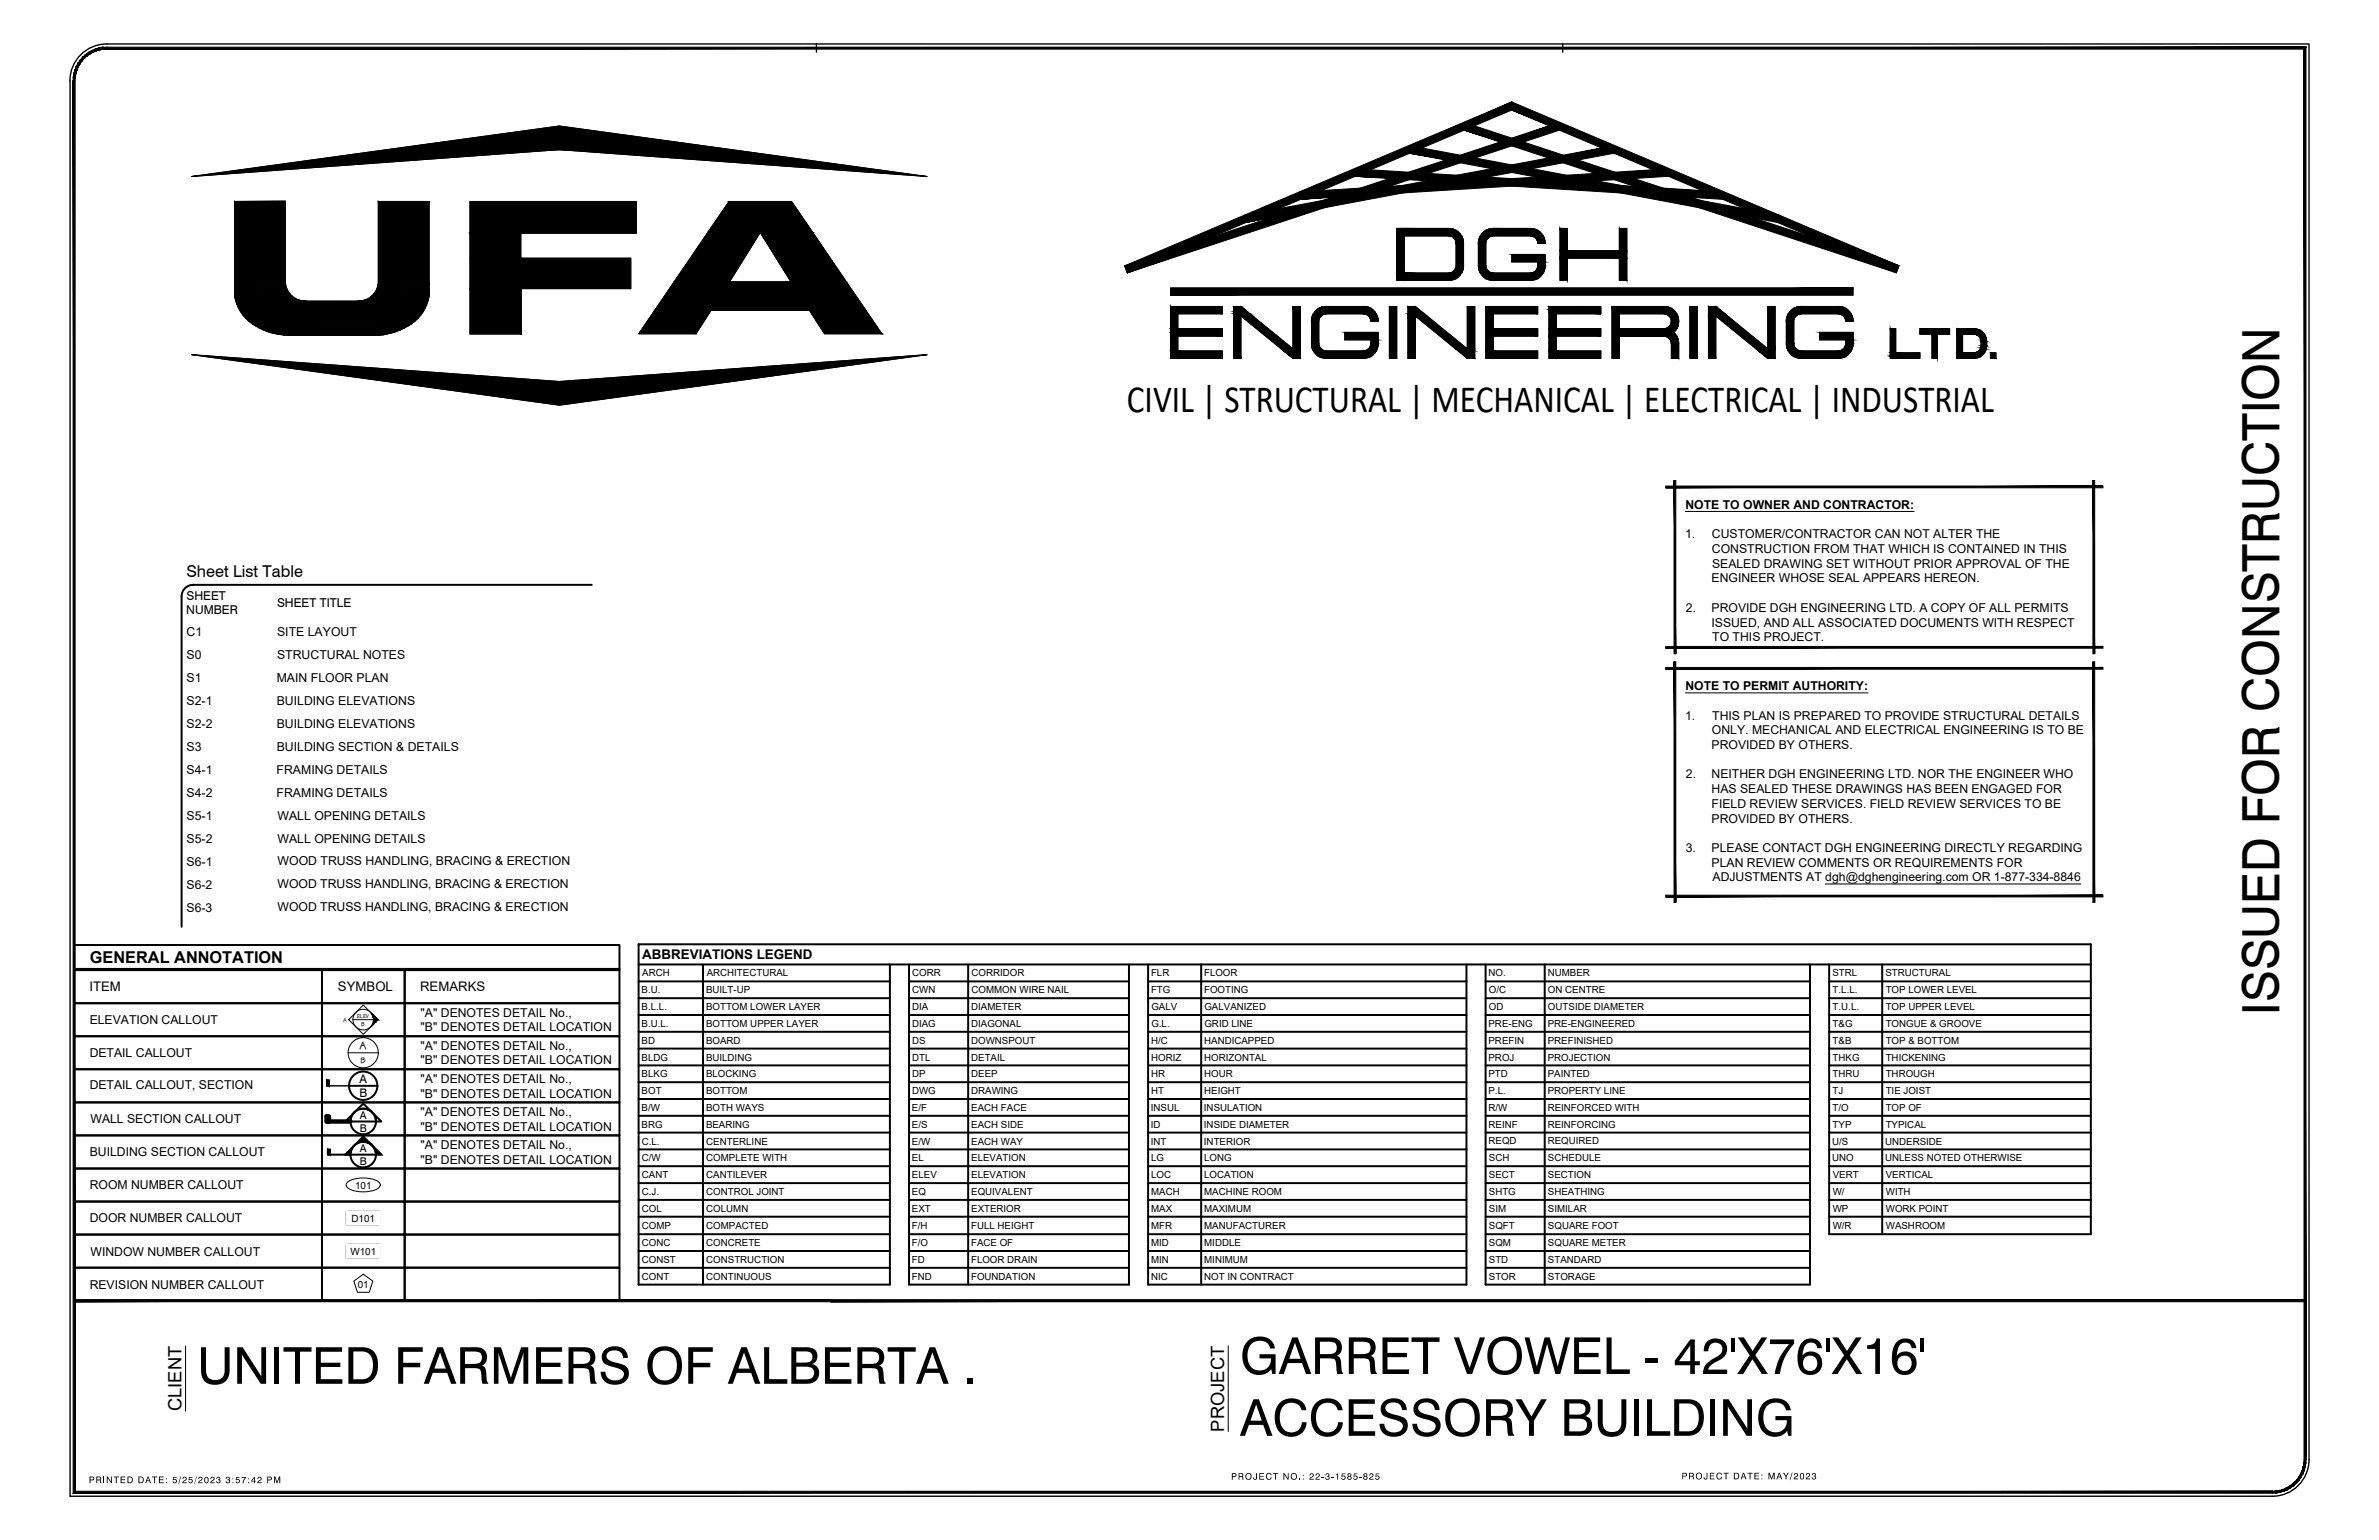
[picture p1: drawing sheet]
<svg xmlns="http://www.w3.org/2000/svg" width="432mm" height="279mm" viewBox="0 0 432 279" stroke-linecap="round" stroke-linejoin="round" font-family="sans-serif">
<defs><g id="words">
<text font-size="9.4" x="413.8" y="184.1" transform="rotate(-90 413.8 184.1)">ISSUED FOR CONSTRUCTION</text>
<g font-size="9.2">
<text x="35.8" y="251.1">UNITED FARMERS OF ALBERTA .</text>
<text x="225.1" y="249.3">GARRET VOWEL - 42'X76'X16'</text>
<text x="225.1" y="260.5">ACCESSORY BUILDING</text>
</g>
<text font-size="7" x="204.6" y="74.8">CIVIL | STRUCTURAL | MECHANICAL | ELECTRICAL | INDUSTRIAL</text>
<g font-size="3.3">
<text x="33" y="256" transform="rotate(-90 33 256)">CLIENT</text>
<text x="222.2" y="259.7" transform="rotate(-90 222.2 259.7)">PROJECT</text>
</g>
<g font-size="3">
<text x="33.8" y="104.7">Sheet List Table</text>
<text x="16.3" y="174.8">GENERAL ANNOTATION</text>
</g>
<g font-size="2.4">
<text x="16.2" y="179.9">ITEM</text>
<text x="61.3" y="179.9">SYMBOL</text>
<text x="76.2" y="179.9">REMARKS</text>
<text x="116.6" y="174">ABBREVIATIONS LEGEND</text>
</g>
<g font-size="2.2">
<text x="305.9" y="92.3">NOTE TO OWNER AND CONTRACTOR:</text>
<text x="305.8" y="97.6">1.</text>
<text x="310.7" y="97.6">CUSTOMER/CONTRACTOR CAN NOT ALTER THE</text>
<text x="310.7" y="100.3">CONSTRUCTION FROM THAT WHICH IS CONTAINED IN THIS</text>
<text x="310.7" y="105.7">ENGINEER WHOSE SEAL APPEARS HEREON.</text>
<text x="310.7" y="103">SEALED DRAWING SET WITHOUT PRIOR APPROVAL OF THE</text>
<text x="33.8" y="111.4">NUMBER</text>
<text x="33.9" y="108.8">SHEET</text>
<text x="50.3" y="110.1">SHEET TITLE</text>
<text x="306" y="111">2.</text>
<text x="310.6" y="113.7">ISSUED, AND ALL ASSOCIATED DOCUMENTS WITH RESPECT</text>
<text x="310.7" y="111">PROVIDE DGH ENGINEERING LTD. A COPY OF ALL PERMITS</text>
<text x="33.9" y="115.4">C1</text>
<text x="33.9" y="119.5">S0</text>
<text x="50.3" y="115.4">SITE LAYOUT</text>
<text x="50.3" y="119.5">STRUCTURAL NOTES</text>
<text x="310.8" y="116.3">TO THIS PROJECT.</text>
<text x="33.9" y="123.7">S1</text>
<text x="50.2" y="123.7">MAIN FLOOR PLAN</text>
<text x="305.9" y="125.2">NOTE TO PERMIT AUTHORITY:</text>
<text x="33.9" y="127.9">S2-1</text>
<text x="50.2" y="127.9">BUILDING ELEVATIONS</text>
<text x="305.8" y="130.6">1.</text>
<text x="310.8" y="130.6">THIS PLAN IS PREPARED TO PROVIDE STRUCTURAL DETAILS</text>
<text x="33.9" y="132.1">S2-2</text>
<text x="33.9" y="136.2">S3</text>
<text x="50.2" y="132.1">BUILDING ELEVATIONS</text>
<text x="50.2" y="136.2">BUILDING SECTION &amp; DETAILS</text>
<text x="310.7" y="135.9">PROVIDED BY OTHERS.</text>
<text x="310.7" y="133.2">ONLY. MECHANICAL AND ELECTRICAL ENGINEERING IS TO BE</text>
<text x="33.9" y="140.4">S4-1</text>
<text x="50.2" y="140.4">FRAMING DETAILS</text>
<text x="306" y="141.2">2.</text>
<text x="310.7" y="141.2">NEITHER DGH ENGINEERING LTD. NOR THE ENGINEER WHO</text>
<text x="310.7" y="143.9">HAS SEALED THESE DRAWINGS HAS BEEN ENGAGED FOR</text>
<text x="33.9" y="144.6">S4-2</text>
<text x="33.9" y="148.7">S5-1</text>
<text x="50.2" y="144.6">FRAMING DETAILS</text>
<text x="50.4" y="148.7">WALL OPENING DETAILS</text>
<text x="310.7" y="146.6">FIELD REVIEW SERVICES. FIELD REVIEW SERVICES TO BE</text>
<text x="310.7" y="149.2">PROVIDED BY OTHERS.</text>
<text x="33.9" y="152.9">S5-2</text>
<text x="50.4" y="152.9">WALL OPENING DETAILS</text>
<text x="306" y="154.6">3.</text>
<text x="310.7" y="154.6">PLEASE CONTACT DGH ENGINEERING DIRECTLY REGARDING</text>
<text x="33.9" y="157.1">S6-1</text>
<text x="33.9" y="161.2">S6-2</text>
<text x="50.4" y="156.9">WOOD TRUSS HANDLING, BRACING &amp; ERECTION</text>
<text x="50.4" y="161.1">WOOD TRUSS HANDLING, BRACING &amp; ERECTION</text>
<text x="310.7" y="157.2">PLAN REVIEW COMMENTS OR REQUIREMENTS FOR</text>
<text x="310.8" y="159.9">ADJUSTMENTS AT dgh@dghengineering.com OR 1-877-334-8846</text>
<text x="33.9" y="165.4">S6-3</text>
<text x="50.4" y="165.3">WOOD TRUSS HANDLING, BRACING &amp; ERECTION</text>
<text x="16.3" y="185.8">ELEVATION CALLOUT</text>
<text x="76.3" y="184.5">&quot;A&quot; DENOTES DETAIL No.,</text>
<text x="16.3" y="191.8">DETAIL CALLOUT</text>
<text x="76.3" y="187.1">&quot;B&quot; DENOTES DETAIL LOCATION</text>
<text x="76.3" y="190.5">&quot;A&quot; DENOTES DETAIL No.,</text>
<text x="16.3" y="197.7">DETAIL CALLOUT, SECTION</text>
<text x="76.3" y="196.4">&quot;A&quot; DENOTES DETAIL No.,</text>
<text x="76.3" y="193.1">&quot;B&quot; DENOTES DETAIL LOCATION</text>
<text x="16.4" y="203.8">WALL SECTION CALLOUT</text>
<text x="76.3" y="199.1">&quot;B&quot; DENOTES DETAIL LOCATION</text>
<text x="76.3" y="202.5">&quot;A&quot; DENOTES DETAIL No.,</text>
<text x="16.3" y="209.8">BUILDING SECTION CALLOUT</text>
<text x="76.3" y="205.1">&quot;B&quot; DENOTES DETAIL LOCATION</text>
<text x="76.3" y="208.4">&quot;A&quot; DENOTES DETAIL No.,</text>
<text x="16.3" y="215.8">ROOM NUMBER CALLOUT</text>
<text x="76.3" y="211.1">&quot;B&quot; DENOTES DETAIL LOCATION</text>
<text x="16.3" y="221.8">DOOR NUMBER CALLOUT</text>
<text x="16.4" y="227.8">WINDOW NUMBER CALLOUT</text>
<text x="16.3" y="233.8">REVISION NUMBER CALLOUT</text>
</g>
<g font-size="2.1">
<text x="65.3" y="190.4">A</text>
<text x="65.3" y="196.5">A</text>
<text x="65.2" y="199.1">B</text>
</g>
<g font-size="1.9">
<text x="65.3" y="203">A</text>
<text x="65.3" y="205.3">B</text>
<text x="65.3" y="209">A</text>
<text x="65.3" y="211.3">B</text>
</g>
<g font-size="1.8">
<text x="116.6" y="177.1">ARCH</text>
<text x="128.3" y="177.1">ARCHITECTURAL</text>
<text x="165.6" y="177.1">CORR</text>
<text x="176.3" y="177.1">CORRIDOR</text>
<text x="208.9" y="177.1">FLR</text>
<text x="218.5" y="177.1">FLOOR</text>
<text x="270.2" y="177.1">NO.</text>
<text x="280.9" y="177.1">NUMBER</text>
<text x="332.6" y="177.1">STRL</text>
<text x="342.2" y="177.1">STRUCTURAL</text>
<text x="116.5" y="180.2">B.U.</text>
<text x="116.5" y="183.3">B.L.L.</text>
<text x="128.1" y="180.2">BUILT-UP</text>
<text x="128.1" y="183.3">BOTTOM LOWER LAYER</text>
<text x="165.5" y="183.3">DIA</text>
<text x="165.6" y="180.2">CWN</text>
<text x="176.3" y="183.3">DIAMETER</text>
<text x="176.3" y="180.2">COMMON WIRE NAIL</text>
<text x="208.9" y="180.2">FTG</text>
<text x="209" y="183.3">GALV</text>
<text x="218.5" y="180.2">FOOTING</text>
<text x="218.6" y="183.3">GALVANIZED</text>
<text x="270.2" y="180.2">O/C</text>
<text x="270.2" y="183.3">OD</text>
<text x="281" y="180.2">ON CENTRE</text>
<text x="281" y="183.3">OUTSIDE DIAMETER</text>
<text x="332.6" y="180.2">T.L.L.</text>
<text x="332.6" y="183.2">T.U.L.</text>
<text x="342.3" y="180.2">TOP LOWER LEVEL</text>
<text x="342.3" y="183.3">TOP UPPER LEVEL</text>
<text x="116.5" y="186.3">B.U.L.</text>
<text x="116.5" y="189.4">BD</text>
<text x="128.1" y="186.3">BOTTOM UPPER LAYER</text>
<text x="128.1" y="189.4">BOARD</text>
<text x="165.5" y="186.3">DIAG</text>
<text x="165.5" y="189.4">DS</text>
<text x="176.3" y="186.3">DIAGONAL</text>
<text x="176.3" y="189.4">DOWNSPOUT</text>
<text x="208.9" y="189.4">H/C</text>
<text x="209" y="186.3">G.L.</text>
<text x="218.6" y="189.4">HANDICAPPED</text>
<text x="218.6" y="186.3">GRID LINE</text>
<text x="270.2" y="186.3">PRE-ENG</text>
<text x="270.2" y="189.4">PREFIN</text>
<text x="280.9" y="186.3">PRE-ENGINEERED</text>
<text x="280.9" y="189.4">PREFINISHED</text>
<text x="332.6" y="186.3">T&amp;G</text>
<text x="332.6" y="189.4">T&amp;B</text>
<text x="342.3" y="186.3">TONGUE &amp; GROOVE</text>
<text x="342.3" y="189.4">TOP &amp; BOTTOM</text>
<text x="116.5" y="192.4">BLDG</text>
<text x="116.5" y="195.5">BLKG</text>
<text x="128.1" y="192.4">BUILDING</text>
<text x="128.1" y="195.5">BLOCKING</text>
<text x="165.5" y="192.4">DTL</text>
<text x="165.5" y="195.5">DP</text>
<text x="176.3" y="192.4">DETAIL</text>
<text x="176.3" y="195.5">DEEP</text>
<text x="208.9" y="192.4">HORIZ</text>
<text x="208.9" y="195.5">HR</text>
<text x="218.6" y="192.4">HORIZONTAL</text>
<text x="218.6" y="195.5">HOUR</text>
<text x="270.2" y="192.4">PROJ</text>
<text x="270.2" y="195.5">PTD</text>
<text x="280.9" y="192.4">PROJECTION</text>
<text x="280.9" y="195.5">PAINTED</text>
<text x="332.6" y="192.4">THKG</text>
<text x="332.6" y="195.4">THRU</text>
<text x="342.3" y="192.4">THICKENING</text>
<text x="342.3" y="195.5">THROUGH</text>
<text x="116.5" y="198.5">BOT</text>
<text x="116.5" y="201.5">B/W</text>
<text x="128.1" y="198.5">BOTTOM</text>
<text x="128.1" y="201.5">BOTH WAYS</text>
<text x="165.5" y="201.5">E/F</text>
<text x="165.5" y="198.5">DWG</text>
<text x="176.3" y="198.5">DRAWING</text>
<text x="176.3" y="201.5">EACH FACE</text>
<text x="208.9" y="201.5">INSUL</text>
<text x="208.9" y="198.5">HT</text>
<text x="218.5" y="201.5">INSULATION</text>
<text x="218.6" y="198.5">HEIGHT</text>
<text x="270.2" y="198.5">P.L.</text>
<text x="270.2" y="201.5">R/W</text>
<text x="280.9" y="198.5">PROPERTY LINE</text>
<text x="280.9" y="201.5">REINFORCED WITH</text>
<text x="332.6" y="198.5">TJ</text>
<text x="332.6" y="201.5">T/O</text>
<text x="342.3" y="198.5">TIE JOIST</text>
<text x="342.3" y="201.5">TOP OF</text>
<text x="116.5" y="204.6">BRG</text>
<text x="116.5" y="207.6">C.L.</text>
<text x="128.1" y="204.6">BEARING</text>
<text x="128.2" y="207.6">CENTERLINE</text>
<text x="165.5" y="204.6">E/S</text>
<text x="165.5" y="207.6">E/W</text>
<text x="176.3" y="204.6">EACH SIDE</text>
<text x="176.3" y="207.6">EACH WAY</text>
<text x="208.9" y="204.6">ID</text>
<text x="208.9" y="207.6">INT</text>
<text x="218.5" y="204.6">INSIDE DIAMETER</text>
<text x="218.5" y="207.6">INTERIOR</text>
<text x="270.2" y="204.6">REINF</text>
<text x="270.2" y="207.6">REQD</text>
<text x="280.9" y="204.6">REINFORCING</text>
<text x="280.9" y="207.6">REQUIRED</text>
<text x="332.5" y="207.6">U/S</text>
<text x="332.6" y="204.6">TYP</text>
<text x="342.2" y="207.6">UNDERSIDE</text>
<text x="342.3" y="204.6">TYPICAL</text>
<text x="64.5" y="215.6">101</text>
<text x="116.5" y="210.7">C/W</text>
<text x="116.5" y="213.7">CANT</text>
<text x="128.2" y="210.7">COMPLETE WITH</text>
<text x="128.2" y="213.7">CANTILEVER</text>
<text x="165.5" y="210.7">EL</text>
<text x="165.5" y="213.7">ELEV</text>
<text x="176.3" y="210.7">ELEVATION</text>
<text x="176.3" y="213.7">ELEVATION</text>
<text x="208.9" y="210.7">LG</text>
<text x="208.9" y="213.7">LOC</text>
<text x="218.6" y="210.7">LONG</text>
<text x="218.6" y="213.7">LOCATION</text>
<text x="270.2" y="210.7">SCH</text>
<text x="270.2" y="213.7">SECT</text>
<text x="281" y="210.7">SCHEDULE</text>
<text x="281" y="213.7">SECTION</text>
<text x="332.5" y="210.7">UNO</text>
<text x="332.7" y="213.7">VERT</text>
<text x="342.2" y="210.7">UNLESS NOTED OTHERWISE</text>
<text x="342.3" y="213.7">VERTICAL</text>
<text x="63.8" y="221.6">D101</text>
<text x="116.5" y="216.8">C.J.</text>
<text x="116.5" y="219.9">COL</text>
<text x="128.2" y="216.8">CONTROL JOINT</text>
<text x="128.2" y="219.9">COLUMN</text>
<text x="165.5" y="216.8">EQ</text>
<text x="165.5" y="219.9">EXT</text>
<text x="176.3" y="216.8">EQUIVALENT</text>
<text x="176.3" y="219.9">EXTERIOR</text>
<text x="208.9" y="216.8">MACH</text>
<text x="208.9" y="219.9">MAX</text>
<text x="218.6" y="216.8">MACHINE ROOM</text>
<text x="218.6" y="219.8">MAXIMUM</text>
<text x="270.2" y="216.8">SHTG</text>
<text x="270.2" y="219.9">SIM</text>
<text x="281" y="216.8">SHEATHING</text>
<text x="281" y="219.9">SIMILAR</text>
<text x="332.7" y="216.8">W/</text>
<text x="332.7" y="219.9">WP</text>
<text x="342.3" y="216.8">WITH</text>
<text x="342.3" y="219.9">WORK POINT</text>
<text x="63.6" y="227.6">W101</text>
<text x="116.5" y="223">COMP</text>
<text x="116.5" y="226.1">CONC</text>
<text x="128.2" y="223">COMPACTED</text>
<text x="128.2" y="226.1">CONCRETE</text>
<text x="165.5" y="223">F/H</text>
<text x="165.5" y="226.1">F/O</text>
<text x="176.3" y="223">FULL HEIGHT</text>
<text x="176.3" y="226.1">FACE OF</text>
<text x="208.9" y="223">MFR</text>
<text x="208.9" y="226.1">MID</text>
<text x="218.6" y="223">MANUFACTURER</text>
<text x="218.6" y="226.1">MIDDLE</text>
<text x="270.2" y="222.9">SQFT</text>
<text x="270.2" y="226">SQM</text>
<text x="281" y="222.9">SQUARE FOOT</text>
<text x="281" y="226">SQUARE METER</text>
<text x="332.7" y="223">W/R</text>
<text x="342.3" y="223">WASHROOM</text>
<text x="64.9" y="233.6">01</text>
<text x="116.5" y="229.1">CONST</text>
<text x="116.5" y="232.2">CONT</text>
<text x="128.2" y="229.1">CONSTRUCTION</text>
<text x="128.2" y="232.2">CONTINUOUS</text>
<text x="165.5" y="229.1">FD</text>
<text x="165.5" y="232.2">FND</text>
<text x="176.3" y="229.1">FLOOR DRAIN</text>
<text x="176.3" y="232.2">FOUNDATION</text>
<text x="208.9" y="229.1">MIN</text>
<text x="208.9" y="232.2">NIC</text>
<text x="218.6" y="229.1">MINIMUM</text>
<text x="218.6" y="232.2">NOT IN CONTRACT</text>
<text x="270.2" y="229.1">STD</text>
<text x="270.2" y="232.2">STOR</text>
<text x="281" y="229.1">STANDARD</text>
<text x="281" y="232.2">STORAGE</text>
</g>
<g font-size="1.7">
<text x="16.1" y="269.1">PRINTED DATE:</text>
<text x="31.3" y="269.1">5/25/2023 3:57:42 PM</text>
<text x="223.5" y="268.5">PROJECT NO.:</text>
<text x="237.6" y="268.5">22-3-1585-825</text>
<text x="305.2" y="268.4">PROJECT DATE:</text>
<text x="320.9" y="268.4">MAY/2023</text>
</g>
<text font-size="1.5" x="65.4" y="192.8">B</text>
<g font-size="1.1">
<text x="62.3" y="185.4">A</text>
<text x="64.8" y="184.7">ELEV</text>
<text x="65.6" y="186.2">B</text>
</g>
</g></defs>
<!-- layer: G-TB-Border -->
<g fill="#000" stroke="#000" stroke-width=".18">
<path d="M18.7 8.6h.7v.3zM18.7 8.6v.4l.7-.1zM18 8.7l.7-.1v.4zM18 8.7l.1 .4 .6-.1zM17.4 8.9l.6-.2 .1 .4zM17.4 8.9l.1 .3 .6-.1zM16.7 9.1l.7-.2 .1 .3zM16.7 9.1l.2 .4 .6-.3zM16.1 9.5l.6-.4 .2 .4zM16.1 9.5l.2 .3 .6-.3zM15.6 9.9l.5-.4 .2 .3zM15.6 9.9l.2 .3 .5-.4zM15 10.3l.6-.4 .2 .3zM15 10.3l.3 .3 .5-.4zM15 10.3l.3 .3-.7 .2zM14.6 10.8l.3 .3 .4-.5zM14.6 10.8l.3 .3-.7 .3zM14.2 11.4l.3 .2 .4-.5zM14.2 11.4l.3 .2-.6 .4zM13.9 12l.3 .1 .3-.5zM13.9 12l.3 .1-.6 .5zM13.6 12.6l.3 .1 .3-.6zM13.6 12.6l.3 .1-.5 .6zM13.9 12.7l-.5 .6 .4 .1zM13.4 13.3l.4 .1-.5 .6zM13.8 13.4l-.5 .6h.4zM13.3 14h.4l-.4 .6zM13.7 14l-.4 .6h.3z"/>
<path d="M19.4 8.6v.3l399.1-.3zM19.4 8.9l399.1-.3-.3 .3zM418.5 8.6l-.3 .3 .3 255.9zM418.2 8.9l.3 255.9h-.3z"/>
<path d="M13.5 235.8v.4l137.3-.4zM13.5 236.2l137.3-.4v.4zM150.8 235.8v.4l267.6-.4zM150.8 236.2l267.6-.4v.4z"/>
<path d="M13.3 14.6v256.3l.3-.3zM13.3 14.6h.3v256z"/>
<path d="M412.5 270.6l.6 .3h-.6zM412.5 270.6l.6 .3v-.4zM413.1 270.5l.7 .3-.7 .1zM413.1 270.5l.7 .3-.1-.4zM413.7 270.4l.8 .2-.7 .2zM413.7 270.4l.8 .2-.2-.4zM414.3 270.2l.8 .1-.6 .3zM414.3 270.2l.8 .1-.1-.3zM415 270h.7l-.6 .3zM415 270h.7l-.2-.3zM415.5 269.7l.8-.1-.6 .4zM415.5 269.7l.8-.1-.3-.3zM416 269.3l.8-.2-.5 .5zM416 269.3l.8-.2-.3-.2zM416.5 268.9l.7-.3-.4 .5zM416.9 268.4l-.4 .5 .7-.3zM416.9 268.4l.7-.3-.4 .5zM417.3 267.9l-.4 .5 .7-.3zM417.3 267.9l.7-.4-.4 .6zM417.6 267.3l-.3 .6 .7-.4zM417.6 267.3l.6-.5-.2 .7zM417.9 266.7l-.3 .6 .6-.5zM418.4 266.2l-.2 .6-.3-.1zM418 266.1l-.1 .6 .5-.5zM418.5 265.5l-.1 .7-.4-.1zM418.1 265.5l-.1 .6 .5-.6zM418.5 264.8v.7h-.4zM418.2 264.8l-.1 .7 .4-.7z"/>
<path d="M13.3 270.9h399.2v-.3zM13.3 270.9l.3-.3h398.9z"/>
</g>
<path d="M147.4 8.7h1.5M148.2 8v1.5M282.9 8.7h1.5M283.6 8v1.5M412.5 271.5h-399.8v-256.9a6.7 6.7 0 0 1 6.7-6.6h399.7v256.8a6.7 6.7 0 0 1-6.7 6.7" fill="none" stroke="#000" stroke-width=".25"/>
<!-- layer: G-TB-Txt -->
<g fill="#000">
<path d="M28.9 267.9h.8v.1h-.7v.4h.7v.1h-.7v.4h.7v.2h-.8zM49.7 267.9h.3l.3 1 .3-1h.3v1.2h-.2v-1l-.3 1h-.2l-.3-1v1h-.2zM235.8 268.3h.2v.2h-.2zM248.6 267.4l.3-.1 .3 .1v.5l-.5 .4h.6v.2h-.8l.1-.3 .6-.6-.1-.1-.3-.1-.1 .3h-.2zM249.7 267.3h.6v.2h-.5v.3l.3-.1 .3 .2v.3l-.2 .3h-.4l-.2-.2v-.1h.1l.3 .2 .2-.2-.1-.4-.5 .1zM318.4 267.2h.9v.2h-.7v.3h.6v.1h-.6v.4h.7v.2h-.9zM328.9 267.4l.3-.2 .4 .2-.1 .4 .1 .3-.1 .3h-.3l-.3-.2-.1-.2h.2l.1 .3 .4-.2-.1-.2h-.2v-.2l.2-.1v-.2h-.3l-.1 .2h-.1z"/>
<path d="M30.1 268.2h.2v.2h-.2zM30.1 268.9h.2v.2h-.2z"/>
<path d="M48.7 268v.4h.5l-.1-.3zM48.5 267.9h.7l.2 .2-.2 .4-.5 .1v.5h-.2z"/>
<path d="M234.6 267.4l-.2 .3 .1 .4 .2 .2h.3l.2-.2v-.5l-.3-.2zM234.4 267.4l.5-.2 .4 .3 .1 .6-.2 .3-.4 .1-.4-.2-.1-.5z"/>
<path d="M236.5 267.6h.1v.2h-.1zM236.5 268.3h.1v.2h-.1z"/>
<path d="M319.7 267.5h.2v.2h-.2zM319.7 268.2h.2v.2h-.2z"/>
</g>
<!-- layer: Txt -->
<g fill="none" stroke="#000" stroke-width=".36">
<path d="M107.4 106.1h-72.3a2.11 2.11 0 0 0-2.1 2.1v59.9M13.5 176h44.9v6h-44.9zM13.5 171.5h98.9v4.5h-98.9zM13.5 175.8h98.9M58.4 176h15v6h-15zM73.4 176h39v6h-39zM115.9 175h263.6M115.9 178.1h45.6M127.6 175v58.1M161.5 175v58.1h-45.6v-61.8h263.6v52.6h-47.5v-48.9M165 175v58.1h39.9v-58.1M165 178.1h39.9"/>
<path d="M175.7 175v58.1M208.4 175v58.1h57.8v-58.1M208.4 178.1h57.8M218 175v58.1M269.6 175v58.1h58.9v-58.1M269.6 178.1h58.9M280.4 175v58.1M332 178.1h47.5M341.6 175v48.9M13.5 194h44.9v6h-44.9zM13.5 182h44.9v6h-44.9zM13.5 188h44.9v6h-44.9z"/>
<path d="M58.4 194h15v6h-15zM58.4 182h15v6h-15zM58.4 188h15v6h-15zM63.4 197h5.1M73.4 194h39v6h-39zM73.4 182h39v6h-39zM73.4 188h39v6h-39zM115.9 181.1h45.6M115.9 184.2h45.6M115.9 187.2h45.6M115.9 190.2h45.6M115.9 193.3h45.6"/>
<path d="M115.9 196.3h45.6M115.9 199.4h45.6M165 181.1h39.9M165 184.2h39.9M165 187.2h39.9M165 190.2h39.9M165 193.3h39.9M165 196.3h39.9M165 199.4h39.9M208.4 181.1h57.8M208.4 184.2h57.8M208.4 187.2h57.8"/>
<path d="M208.4 190.2h57.8M208.4 193.3h57.8M208.4 196.3h57.8M208.4 199.4h57.8M269.6 181.1h58.9M269.6 184.2h58.9M269.6 187.2h58.9M269.6 190.2h58.9M269.6 193.3h58.9M269.6 196.3h58.9M269.6 199.4h58.9M332 181.1h47.5"/>
<path d="M332 184.2h47.5M332 187.2h47.5M332 190.2h47.5M332 193.3h47.5M332 196.3h47.5M332 199.4h47.5M13.5 200h44.9v6h-44.9zM13.5 206h44.9v6h-44.9zM13.5 212h44.9v6h-44.9zM13.5 218h44.9v6h-44.9zM58.4 200h15v6h-15zM58.4 206h15v6h-15z"/>
<path d="M58.4 212h15v6h-15zM58.4 218h15v6h-15zM59.5 209.5h9.7l-3.3-3.3-3.2 3.3h.9M59.5 208.6h.4v.9h-.4zM62.7 203.5l3.2-3.3 3.3 3.3zM63.6 203.5a2.32 2.32 0 0 1 2.3-2.4 2.32 2.32 0 0 1 2.3 2.4M63.6 209.5a2.32 2.32 0 0 1 2.3-2.3 2.32 2.32 0 0 1 2.3 2.3M73.4 200h39v6h-39zM73.4 206h39v6h-39zM73.4 212h39v6h-39zM73.4 218h39v6h-39zM115.9 202.4h45.6"/>
<path d="M115.9 205.5h45.6M115.9 208.5h45.6M115.9 211.6h45.6M115.9 214.7h45.6M115.9 217.7h45.6M165 202.4h39.9M165 205.5h39.9M165 208.5h39.9M165 211.6h39.9M165 214.7h39.9M165 217.7h39.9M208.4 202.4h57.8"/>
<path d="M208.4 205.5h57.8M208.4 208.5h57.8M208.4 211.6h57.8M208.4 214.7h57.8M208.4 217.7h57.8M269.6 202.4h58.9M269.6 205.5h58.9M269.6 208.5h58.9M269.6 211.6h58.9M269.6 214.7h58.9M269.6 217.7h58.9M332 202.4h47.5"/>
<path d="M332 205.5h47.5M332 208.5h47.5M332 211.6h47.5M332 214.7h47.5M332 217.7h47.5M13.5 224h44.9v6h-44.9zM13.5 230h44.9v6h-44.9zM58.4 224h15v6h-15zM58.4 230h15v6h-15zM73.4 224h39v6h-39zM73.4 230h39v6h-39zM115.9 220.7h45.6"/>
<path d="M115.9 223.9h45.6M115.9 227h45.6M115.9 230h45.6M165 220.7h39.9M165 223.9h39.9M165 227h39.9M165 230h39.9M208.4 220.7h57.8M208.4 223.9h57.8M208.4 227h57.8M208.4 230h57.8M269.6 220.7h58.9"/>
<path d="M269.6 223.9h58.9M269.6 227h58.9M269.6 230h58.9M332 220.7h47.5"/>
<circle cx="65.9" cy="197" r="2.57"/>
<circle cx="65.9" cy="209.5" r="2.32"/>
<circle cx="65.9" cy="203.5" r="2.32"/>
</g>
<g fill="none" stroke="#000" stroke-width=".18">
<path d="M34.8 32l66.7-9.1 66.8 9.1-66.8-4.8zM68.7 36.6h9.2M85.3 36.6h30.2v5.7h-21v4.5h20v5.6h-19.9v8.2h-9.3zM42.6 53.6a8.3 8.3 0 0 0 6 6.6l1.5 .4 1.5 .2h18.1M51.8 51.4a3.6 3.6 0 0 0 3.8 3.2h9.3a3.6 3.6 0 0 0 3.7-3.2M51.8 51.4v-14.9l-9.2 .1v17M68.7 51.4v-14.8h9.2v17M77.9 53.6a8.3 8.3 0 0 1-6 6.6l-2.3 .5-1.6 .1M138 42.2l5.6 8.9h-11.2zM146.9 56.3h-17.8l-2.8 4.3h-10.4l16.4-24h11.4l16.4 24h-10.5l-2.7-4.3M34.8 64.3l66.7 4.9 66.8-4.9-66.8 9.2zM305.9 92.8h41.5"/>
<path d="M305.9 125.7h33.1M331.3 160.4h46.4M63.2 191h5.5M64.1 185h3.7M65.9 182.4l2.7 2.6-2.7 2.7-2.6-2.7zM62.8 219.7h6.2v2.6h-6.2zM62.9 214.6a4.9 4.9 0 0 1 4.6-.7 1.67 1.67 0 0 1 1.5 1.1 1.67 1.67 0 0 1-1.5 1.1 6.1 6.1 0 0 1-4.3-.5l-.3-.3-.1-.3zM62.8 225.7h6.2v2.6h-6.2zM64.2 232.4l1.7-1.2 1.8 1.2-.7 2.1h-2.1zM33.7 244.2v11.8M222.9 244.2v15.5"/>
<circle cx="65.9" cy="191" r="2.74"/>
<circle cx="65.9" cy="185" r="1.87"/>
</g>
<g fill="#000" stroke="#000" stroke-width=".18">
<path d="M42.6 36.6l9.2-.1zM34.8 32l35.3-4.8h31.4zM70.1 27.2l31.4-4.3 31.4 4.3zM101.5 27.2h31.4l35.4 4.8zM34.8 64.3l66.7 4.9h-31.3zM70.2 69.2h62.7l-31.4 4.3zM101.5 69.2l66.8-4.9-35.4 4.9zM67.3 183.7l.3 .3zM67.7 185.7h.2l-.3 .4zM65.9 206.2l1 1h-1.9z"/>
<path d="M42.6 36.6l9.2 14.8v-14.8zM42.6 36.6l9.2 14.8h-9.2z"/>
<path d="M68.7 36.6l9.2 14.8v-14.8zM68.7 36.6l9.2 14.8h-9.2z"/>
<path d="M85.3 36.6l30.2 5.7v-5.7zM85.3 36.6l30.2 5.7h-30.2z"/>
<path d="M132.3 36.6l15.2 5.6-3.8-5.6zM132.3 36.6l15.2 5.6h-19z"/>
<path d="M42.6 51.4l9.3 .5-.1-.5zM42.6 51.4l9.3 .5h-9.3z"/>
<path d="M42.6 51.9l9.5 .6-.2-.6zM42.6 51.9l9.5 .6h-9.5z"/>
<path d="M42.6 52.5l9.7 .4-.2-.4zM42.6 52.5l9.7 .4h-9.7z"/>
<path d="M42.6 52.9l10.1 .5-.4-.5zM42.6 52.9l10.1 .5h-10.1z"/>
<path d="M42.6 53.4l10.3 .2-.2-.2zM42.6 53.4l10.3 .2h-10.3z"/>
<path d="M42.6 53.6l10.4 .2-.1-.2zM42.6 53.6l10.4 .2h-10.4z"/>
<path d="M42.6 53.8l10.9 .3-.5-.3zM42.6 53.8l10.9 .3h-10.8z"/>
<path d="M42.7 54.1l11.3 .2-.5-.2zM42.7 54.1l11.3 .2h-11.3z"/>
<path d="M42.7 54.3l11.5 .1zM42.7 54.3l11.5 .1z"/>
<path d="M42.7 54.4l11.8 .1-.3-.1zM42.7 54.4l11.8 .1h-11.7z"/>
<path d="M42.8 54.5l12.2 .1-.5-.1zM42.8 54.5l12.2 .1h-12.2z"/>
<path d="M42.8 54.6h12.8zM42.8 54.6h12.8z"/>
<path d="M48 59.9l23.6 .3 .9-.3zM48 59.9l23.6 .3h-22.8z"/>
<path d="M47.2 59.6l25.3 .3 .8-.3zM47.2 59.6l25.3 .3h-24.5z"/>
<path d="M46.5 59.2l26.8 .4 .7-.4zM46.5 59.2l26.8 .4h-26.1z"/>
<path d="M45.8 58.8l28.2 .4 .7-.4zM45.8 58.8l28.2 .4h-27.5z"/>
<path d="M45.2 58.3l29.5 .5 .6-.5zM45.2 58.3l29.5 .5h-28.9z"/>
<path d="M44.6 57.8l30.7 .5 .6-.5zM44.6 57.8l30.7 .5h-30.1z"/>
<path d="M44.1 57.2l31.8 .6 .5-.6zM44.1 57.2l31.8 .6h-31.3z"/>
<path d="M43.7 56.5l32.7 .7 .4-.7zM43.7 56.5l32.7 .7h-32.3z"/>
<path d="M43.3 55.9l33.5 .6 .4-.6zM43.3 55.9l33.5 .6h-33.1z"/>
<path d="M43 55.1l34.2 .8 .3-.8zM43 55.1l34.2 .8h-33.9z"/>
<path d="M65.4 54.6h12.3zM64.9 54.6h12.8z"/>
<path d="M42.8 54.6l34.7 .5 .2-.5zM42.8 54.6l34.7 .5h-34.5z"/>
<path d="M66 54.5l11.7 .1v-.1zM65.4 54.6l.6-.1 11.7 .1z"/>
<path d="M66.3 54.4l11.4 .1v-.1zM66 54.5l.3-.1 11.4 .1z"/>
<path d="M66.5 54.3h11.2zM66.3 54.4h11.4z"/>
<path d="M67 54.1l10.7 .2 .1-.2zM66.5 54.3l.5-.2 10.7 .2z"/>
<path d="M67.4 53.8l10.4 .3 .1-.3zM67 54.1l.4-.3 10.4 .3z"/>
<path d="M68.7 51.4l9.2 .5v-.5zM68.7 51.4l9.2 .5h-9.3z"/>
<path d="M68.6 51.9l9.3 .6v-.6zM68.6 51.9l9.3 .6h-9.5z"/>
<path d="M68.4 52.5l9.5 .4v-.4zM68.4 52.5l9.5 .4h-9.8z"/>
<path d="M68.1 52.9l9.8 .5v-.5zM68.1 52.9l9.8 .5h-10.1z"/>
<path d="M67.8 53.4l10.1 .2v-.2zM67.8 53.4l10.1 .2h-10.4z"/>
<path d="M67.5 53.6l10.4 .2v-.2zM67.5 53.6l10.4 .2h-10.5z"/>
<path d="M85.3 42.3l9.2 4.5v-4.5zM85.3 42.3l9.2 4.5h-9.2z"/>
<path d="M85.3 52.4l9.3 8.2v-8.2zM85.3 52.4l9.3 8.2h-9.3z"/>
<path d="M85.3 46.8l29.2 5.6v-5.6zM85.3 46.8l29.2 5.6h-29.2z"/>
<path d="M118.9 56.3l7.4 4.3 2.8-4.3zM118.9 56.3l7.4 4.3h-10.4z"/>
<path d="M128.5 42.2l3.9 8.9 5.6-8.9zM128.5 42.2l3.9 8.9h-10z"/>
<path d="M138 42.2l15.6 8.9-6.1-8.9zM138 42.2l15.6 8.9h-10z"/>
<path d="M122.4 51.1l34.7 5.2-3.5-5.2zM122.4 51.1l34.7 5.2h-38.2z"/>
<path d="M146.9 56.3l13.2 4.3-3-4.3zM146.9 56.3l13.2 4.3h-10.5z"/>
<path d="M51.4 60.8h17.7zM51.4 60.8h16.8z"/>
<path d="M50.5 60.7l18.6 .1 .9-.1zM50.5 60.7l18.6 .1h-17.7z"/>
<path d="M49.7 60.5l20.3 .2 .8-.2zM49.7 60.5l20.3 .2h-19.5z"/>
<path d="M48.8 60.2l22 .3 .8-.3zM48.8 60.2l22 .3h-21.1z"/>
<path d="M302.3 88.2v.3l79.4-.3zM302.3 88.5l79.4-.3v.3z"/>
<path d="M303.8 87.2l.4 31.4v-31.4zM303.8 87.2l.4 31.4h-.4z"/>
<path d="M379.9 87.2l.3 31.4v-31.4zM379.9 87.2l.3 31.4h-.3z"/>
<path d="M302.3 117.6h79.4v-.3zM302.3 117.3h79.4l-79.4 .3z"/>
<path d="M302.3 121.1v.3l79.4-.3zM302.3 121.4l79.4-.3v.3z"/>
<path d="M303.8 120.1l.4 43.6v-43.6zM303.8 120.1l.4 43.6h-.4z"/>
<path d="M379.9 120.1l.3 43.6v-43.6zM379.9 120.1l.3 43.6h-.3z"/>
<path d="M302.3 162.7h79.4v-.3zM302.3 162.4h79.4l-79.4 .3z"/>
<path d="M59.3 196l.5 1v-1zM59.3 196l.5 1h-.5z"/>
<path d="M67.5 184l.4 .3zM67.5 184l.4 .3h-.2z"/>
<path d="M67.7 185.7l-.2 .4zM67.5 186.1l-.2 .2z"/>
<path d="M67.7 184.3l.5 .3-.3-.3zM67.7 184.3l.5 .3h-.4z"/>
<path d="M67.8 184.6l.8 .4-.4-.4zM67.8 184.6l.8 .4h-.8z"/>
<path d="M67.8 185.4l.1 .3 .3-.3zM67.8 185.4l.1 .3h-.2z"/>
<path d="M67.8 185l.4 .4 .4-.4zM67.8 185l.4 .4h-.4z"/>
<path d="M59.3 202.5l.4 1v-1zM59.3 202.5l.4 1h-.4z"/>
<path d="M59.5 208.6l.4 .9v-.9zM59.5 208.6l.4 .9h-.4z"/>
<path d="M63.1 209l.5 .5 .1-.5zM63.1 209l.5 .5h-.9z"/>
<path d="M63.5 208.6l.2 .4 .1-.4zM63.5 208.6l.2 .4h-.6z"/>
<path d="M63.9 208.3l-.1 .3zM63.9 208.3l-.1 .3h-.3z"/>
<path d="M64.2 207.9l-.2 .4zM63.9 208.3l.3-.4z"/>
<path d="M64.5 207.6l-.3 .3zM64.5 207.6l-.3 .3z"/>
<path d="M64.7 207.4l-.1 .2 .3-.2zM64.5 207.6l.2-.2z"/>
<path d="M64.9 207.2v.2l.4-.2zM64.9 207.2v.2h-.2z"/>
<path d="M65 207.2h.7zM64.9 207.2h.4z"/>
<path d="M66.1 207.2h.9zM66.1 207.2h.9z"/>
<path d="M66.6 207.2l.5 .2-.1-.2zM66.6 207.2l.5 .2z"/>
<path d="M67 207.4l.4 .2zM67 207.4l.4 .2z"/>
<path d="M67.3 207.6l.3 .3zM67.3 207.6l.3 .3z"/>
<path d="M67.6 207.9l.4 .4zM67.6 207.9l.4 .4z"/>
<path d="M67.9 208.3l.5 .3zM67.9 208.3l.5 .3h-.3z"/>
<path d="M68.1 208.6l.7 .4-.4-.4zM68.1 208.6l.7 .4h-.6z"/>
<path d="M68.2 209l1 .5-.4-.5zM68.2 209l1 .5h-.9z"/>
</g>
<path d="M59.3 196h.5v1h-.5zM59.3 197h4.1" fill="none" stroke="#000" stroke-width=".25"/>
<path d="M59.3 202.5h.4v1h-.4zM59.3 203.5h4.3" fill="none" stroke="#000" stroke-width=".8"/>
<path d="M62.8 219.7h6.2M62.8 225.7h6.2M65.9 231.2l1.8 1.2" fill="none" stroke="#fff" stroke-width=".18"/>
<g fill="#fff" stroke="#fff" stroke-width=".18">
<path d="M62.8 219.7v2.6h6.2zM62.8 219.7h6.2v2.6z"/>
<path d="M62.8 225.7v2.6h6.2zM62.8 225.7h6.2v2.6z"/>
<path d="M64.2 232.4l2.8 2.1h-2.1zM64.2 232.4l2.8 2.1-1.1-3.3zM65.9 231.2l1.8 1.2-.7 2.1z"/>
</g>
<!-- layer: G-TB-Logo DGH_2022 -->
<g fill="#000" stroke="#000" stroke-width=".18">
<path d="M256.9 55.6l1.7 1.3h-1.7zM302.3 59.6h2.1zM264.7 63.7h1.6v1.3zM358.9 63.8h1.4z"/>
<path d="M204.6 49.5l78.7-26-.4-1.2zM204.2 48.2l78.7-25.9-78.3 27.2z"/>
<path d="M226.1 40.4l67-12.6-.2-1.4zM225.9 39l67-12.6-66.8 14z"/>
<path d="M236 36.2l67-4.2-.1-1.4zM235.9 34.8l67-4.2-66.9 5.6z"/>
<path d="M245.8 32l67 4.2 .1-1.4zM245.9 30.6l67 4.2-67.1-2.8z"/>
<path d="M204.1 48.2l.5 1.3 69.8-31zM204.6 49.5l69.8-31v1.5zM274.4 18.5v1.5l70.3 28.2zM274.4 20l70.3 28.2-.5 1.3z"/>
<path d="M212.4 52.2v1.4l124-1.4zM212.4 53.6l124-1.4v1.4z"/>
<path d="M212.4 55.6l1.4 4v-4zM212.4 55.6l1.4 4h-1.4z"/>
<path d="M212.4 59.6l1.4 .7v-.7zM212.4 59.6l1.4 .7h-1.4z"/>
<path d="M213.8 55.6l8.1 1.3v-1.3zM213.8 55.6l8.1 1.3h-8.1z"/>
<path d="M213.8 59.6l8.1 .7v-.7zM213.8 59.6l8.1 .7h-8.1z"/>
<path d="M223.9 55.6l1.3 1v-1zM223.9 55.6l1.3 1h-1.3z"/>
<path d="M223.9 56.6l1.3 .3v-.3zM223.9 56.6l1.3 .3h-1.3z"/>
<path d="M223.9 56.9l1.3 .4v-.4zM223.9 56.9l1.3 .4h-1.3z"/>
<path d="M223.9 57.3l1.3 .1zM223.9 57.3l1.3 .1z"/>
<path d="M223.9 57.4l1.3 7.6v-7.6zM223.9 57.4l1.3 7.6h-1.3z"/>
<path d="M225.2 55.6l1.2 1zM225.2 55.6l1.2 1h-1.2z"/>
<path d="M225.2 56.6l1.7 .3-.5-.3zM225.2 56.6l1.7 .3h-1.7z"/>
<path d="M225.2 56.9l2.2 .4-.5-.4zM225.2 56.9l2.2 .4h-2.2z"/>
<path d="M225.2 57.3l2.2 .1zM225.2 57.3l2.2 .1z"/>
<path d="M225.3 57.4l9.3 5.8-7.2-5.8zM225.3 57.4l9.3 5.8h-2.1z"/>
<path d="M234.7 55.6l1.3 7.6v-7.6zM234.7 55.6l1.3 7.6h-1.3z"/>
<path d="M238.1 57.8h1.4zM238.1 57.8h1.4z"/>
<path d="M238 58.3l1.4 4v-4zM238 58.3l1.4 4h-1.4z"/>
<path d="M238.1 58.1l1.3 .2v-.2zM238.1 58.1l1.3 .2h-1.4z"/>
<path d="M238.1 57.8l1.3 .3 .1-.3zM238.1 57.8l1.3 .3h-1.3z"/>
<path d="M238.1 57.6l1.4 .2 .1-.2zM238.1 57.6l1.4 .2h-1.4z"/>
<path d="M238.2 57.4l1.4 .2 .1-.2zM238.2 57.4l1.4 .2h-1.5z"/>
<path d="M238.2 57.4h1.6zM238.2 57.4h1.5z"/>
<path d="M238.3 57.3l1.5 .1 .1-.1zM238.3 57.3l1.5 .1h-1.6z"/>
<path d="M238.3 57.1l1.6 .2 .2-.2zM238.3 57.1l1.6 .2h-1.6z"/>
<path d="M238.4 57l1.7 .1 .2-.1zM238.4 57l1.7 .1h-1.8z"/>
<path d="M238.4 57h2.1zM238.4 57h1.9z"/>
<path d="M238.4 56.9h2.3zM238.4 56.9l2.1 .1z"/>
<path d="M240.7 55.6h7.2zM240.3 55.6h7.6z"/>
<path d="M240.3 55.6l8.1 .2-.5-.2zM239.8 55.8l.5-.2 8.1 .2z"/>
<path d="M239.8 55.8l9 .2-.4-.2zM239.4 56l.4-.2 9 .2z"/>
<path d="M239.4 56l9.8 .2-.4-.2zM239 56.2l.4-.2 9.8 .2z"/>
<path d="M239 56.2l10.5 .4-.3-.4zM239 56.2l10.5 .4h-10.8z"/>
<path d="M238.7 56.6l11.1 .3-.3-.3zM238.7 56.6l11.1 .3h-11.4z"/>
<path d="M247.5 56.9l2.3 .1zM247.5 56.9l2.3 .1z"/>
<path d="M247.7 57h2.1zM247.7 57h2.1z"/>
<path d="M247.9 57l2 .1-.1-.1zM247.9 57l2 .1h-1.8z"/>
<path d="M248.1 57.1l1.8 .2v-.2zM248.1 57.1l1.8 .2h-1.6z"/>
<path d="M248.3 57.3l1.7 .1-.1-.1zM248.3 57.3l1.7 .1h-1.6z"/>
<path d="M248.4 57.4h1.6zM248.4 57.4h1.6z"/>
<path d="M248.5 57.4l1.6 .2-.1-.2zM248.5 57.4l1.6 .2h-1.5z"/>
<path d="M248.6 57.6l1.5 .2v-.2zM248.6 57.6l1.5 .2h-1.4z"/>
<path d="M248.7 57.8h1.4zM248.7 57.8h1.4z"/>
<path d="M248.7 57.8l1.4 .3v-.3zM248.7 57.8l1.4 .3h-1.3z"/>
<path d="M248.8 58.1l1.3 .2v-.2zM248.8 58.1l1.3 .2h-1.3z"/>
<path d="M252.2 55.6l1.3 9.4v-9.4zM252.2 55.6l1.3 9.4h-1.3z"/>
<path d="M253.5 41.4l1.4 8.1v-8.1zM253.5 41.4l1.4 8.1h-1.4z"/>
<path d="M253.5 49.5l1.4 1.4v-1.4zM253.5 49.5l1.4 1.4h-1.4z"/>
<path d="M255.5 55.6l1.4 1.3v-1.3zM255.5 55.6l1.4 1.3h-1.4z"/>
<path d="M255.5 56.9l1.4 .4v-.4zM255.5 56.9l1.4 .4h-1.4z"/>
<path d="M255.5 57.3l1.4 7.7v-7.7zM255.5 57.3l1.4 7.7h-1.4z"/>
<path d="M256.9 56.9l2.1 .4-.4-.4zM256.9 56.9l2.1 .4h-2.1z"/>
<path d="M256.9 57.3l9.4 6-7.3-6zM256.9 57.3l9.4 6h-2.1z"/>
<path d="M254.9 41.4l8.5 .1zM254.9 41.4l8.5 .1z"/>
<path d="M254.9 41.5l9 .1-.5-.1zM254.9 41.5l9 .1h-9z"/>
<path d="M254.9 50.8h8.5zM254.9 50.8l8.1 .1z"/>
<path d="M254.9 41.6l9.4 .2-.4-.2zM254.9 41.6l9.4 .2h-9.4z"/>
<path d="M254.9 50.7l8.5 .1 .5-.1zM254.9 50.7l8.5 .1h-8.5z"/>
<path d="M254.9 41.8l9.8 .3-.4-.3zM254.9 41.8l9.8 .3h-9.8z"/>
<path d="M254.9 50.5l9 .2 .4-.2zM254.9 50.5l9 .2h-9z"/>
<path d="M254.9 42.1l10.1 .3-.3-.3zM254.9 42.1l10.1 .3h-10.1z"/>
<path d="M254.9 50.2l9.4 .3 .4-.3zM254.9 50.2l9.4 .3h-9.4z"/>
<path d="M254.9 42.4l10.4 .4-.3-.4zM254.9 42.4l10.4 .4h-10.4z"/>
<path d="M254.9 49.9l9.8 .3 .3-.3zM254.9 49.9l9.8 .3h-9.8z"/>
<path d="M263 42.8h2.3zM263 42.8h2.3z"/>
<path d="M254.9 49.5l10.1 .4 .3-.4zM254.9 49.5l10.1 .4h-10.1z"/>
<path d="M263.2 42.8l2.1 .1zM263.2 42.8l2.1 .1z"/>
<path d="M263.2 49.5h2.1zM263 49.5h2.3z"/>
<path d="M263.4 42.9l2 .1-.1-.1zM263.4 42.9l2 .1h-1.8z"/>
<path d="M263.4 49.4h1.9zM263.2 49.5h2.1z"/>
<path d="M263.6 43l1.8 .1v-.1zM263.6 43l1.8 .1h-1.6z"/>
<path d="M263.6 49.4h1.8zM263.4 49.4h1.9z"/>
<path d="M263.8 43.1l1.7 .1-.1-.1zM263.8 43.1l1.7 .1h-1.6z"/>
<path d="M263.8 49.2l1.6 .2v-.2zM263.6 49.4l.2-.2 1.6 .2z"/>
<path d="M263.9 43.2l1.6 .1zM263.9 43.2l1.6 .1z"/>
<path d="M263.9 49.1l1.5 .1 .1-.1zM263.9 49.1l1.5 .1h-1.6z"/>
<path d="M264 43.3l1.6 .2-.1-.2zM264 43.3l1.6 .2h-1.5z"/>
<path d="M264 49h1.5zM263.9 49.1h1.6z"/>
<path d="M264.1 43.5l1.5 .2v-.2zM264.1 43.5l1.5 .2h-1.4z"/>
<path d="M264.1 48.9l1.4 .1 .1-.1zM264.1 48.9l1.4 .1h-1.5z"/>
<path d="M264.2 43.7h1.4zM264.2 43.7h1.4z"/>
<path d="M264.2 43.7l1.4 .2v-.2zM264.2 43.7l1.4 .2h-1.3z"/>
<path d="M264.2 48.6l1.4 .1zM264.2 48.7h1.4z"/>
<path d="M264.2 48.7l1.4 .2v-.2zM264.2 48.7l1.4 .2h-1.5z"/>
<path d="M264.3 43.9l1.3 .3v-.3zM264.3 43.9l1.3 .3h-1.3z"/>
<path d="M264.3 48.4l1.3 .2v-.2zM264.3 48.4l1.3 .2h-1.4z"/>
<path d="M264.3 44.2l1.3 4v-4zM264.3 44.2l1.3 4h-1.3z"/>
<path d="M264.3 48.2l1.3 .2v-.2zM264.3 48.2l1.3 .2h-1.3z"/>
<path d="M266.3 55.6l1.4 7.7v-7.7zM266.3 55.6l1.4 7.7h-1.4z"/>
<path d="M268.4 43.7h1.4zM268.4 43.7h1.4z"/>
<path d="M268.3 44.2l1.4 4v-4zM268.3 44.2l1.4 4h-1.4z"/>
<path d="M268.3 48.2l1.4 .2v-.2zM268.3 48.2l1.4 .2h-1.3z"/>
<path d="M268.4 43.9l1.3 .3v-.3zM268.4 43.9l1.3 .3h-1.4z"/>
<path d="M268.4 48.4l1.4 .2-.1-.2zM268.4 48.4l1.4 .2h-1.4z"/>
<path d="M268.4 43.7l1.3 .2 .1-.2zM268.4 43.7l1.3 .2h-1.3z"/>
<path d="M268.4 48.6l1.4 .1zM268.4 48.6l1.4 .1z"/>
<path d="M268.4 48.7l1.5 .2-.1-.2zM268.4 48.7l1.5 .2h-1.5z"/>
<path d="M268.4 43.5l1.4 .2 .1-.2zM268.4 43.5l1.4 .2h-1.4z"/>
<path d="M268.4 48.9l1.6 .1-.1-.1zM268.4 48.9l1.6 .1h-1.5z"/>
<path d="M268.5 43.3l1.4 .2 .1-.2zM268.5 43.3l1.4 .2h-1.5z"/>
<path d="M268.5 49l1.6 .1zM268.5 49l1.6 .1z"/>
<path d="M268.5 43.2h1.6zM268.5 43.2l1.5 .1z"/>
<path d="M268.5 49.1l1.7 .1-.1-.1zM268.5 49.1l1.7 .1h-1.7z"/>
<path d="M268.5 43.1l1.6 .1 .1-.1zM268.5 43.1l1.6 .1h-1.6z"/>
<path d="M268.5 49.2l1.9 .2-.2-.2zM268.5 49.2l1.9 .2h-1.8z"/>
<path d="M268.6 43l1.6 .1 .2-.1zM268.6 43l1.6 .1h-1.7z"/>
<path d="M268.6 49.4h2zM268.6 49.4h2z"/>
<path d="M268.7 42.9l1.7 .1 .2-.1zM268.7 42.9l1.7 .1h-1.8z"/>
<path d="M268.7 49.4l2.1 .1zM268.7 49.4l2.1 .1z"/>
<path d="M268.7 42.8h2.1zM268.7 42.8l1.9 .1z"/>
<path d="M268.7 49.5h2.3zM268.7 49.5h2.3z"/>
<path d="M269.7 55.6l1.3 8.1v-8.1zM269.7 55.6l1.3 8.1h-1.3z"/>
<path d="M268.7 42.8h2.3zM268.7 42.8h2.1z"/>
<path d="M271 41.4l7.2 .1zM270.6 41.5h7.6z"/>
<path d="M270.6 41.5l8.1 .1-.5-.1zM270.1 41.6l.5-.1 8.1 .1z"/>
<path d="M270.6 50.8h7.6zM270.6 50.8l7.2 .1z"/>
<path d="M270.1 41.6l9 .2-.4-.2zM269.7 41.8l.4-.2 9 .2z"/>
<path d="M270.1 50.7l8.1 .1 .5-.1zM270.1 50.7l8.1 .1h-7.6z"/>
<path d="M271 55.6l8.1 1.3v-1.3zM271 55.6l8.1 1.3h-8.1z"/>
<path d="M271 59.6l8.1 1.4v-1.4zM271 59.6l8.1 1.4h-8.1z"/>
<path d="M269.7 41.8l9.8 .3-.4-.3zM269.3 42.1l.4-.3 9.8 .3z"/>
<path d="M269.7 50.5l9 .2 .4-.2zM269.7 50.5l9 .2h-8.6z"/>
<path d="M269.3 42.1l10.5 .3-.3-.3zM269.3 42.1l10.5 .3h-10.8z"/>
<path d="M269.3 50.2l9.8 .3 .4-.3zM269.3 50.2l9.8 .3h-9.4z"/>
<path d="M269 42.4l11.1 .4-.3-.4zM269 42.4l11.1 .4h-11.4z"/>
<path d="M269 49.9l10.5 .3 .3-.3zM269 49.9l10.5 .3h-10.2z"/>
<path d="M277.8 42.8h2.3zM277.8 42.8h2.3z"/>
<path d="M278 42.8l2.1 .1zM278 42.8l2.1 .1z"/>
<path d="M278 49.5h2.1zM277.8 49.5h2.3z"/>
<path d="M268.7 49.5l11.1 .4 .3-.4zM268.7 49.5l11.1 .4h-10.8z"/>
<path d="M278.2 42.9l2 .1-.1-.1zM278.2 42.9l2 .1h-1.8z"/>
<path d="M278.2 49.4h1.9zM278 49.5h2.1z"/>
<path d="M278.4 43l1.8 .1v-.1zM278.4 43l1.8 .1h-1.6z"/>
<path d="M278.4 49.4h1.8zM278.2 49.4h1.9z"/>
<path d="M278.6 43.1l1.7 .1-.1-.1zM278.6 43.1l1.7 .1h-1.6z"/>
<path d="M278.6 49.2l1.6 .2v-.2zM278.4 49.4l.2-.2 1.6 .2z"/>
<path d="M278.7 43.2l1.6 .1zM278.7 43.2l1.6 .1z"/>
<path d="M278.7 49.1l1.5 .1 .1-.1zM278.7 49.1l1.5 .1h-1.6z"/>
<path d="M278.8 43.3l1.6 .2-.1-.2zM278.8 43.3l1.6 .2h-1.5z"/>
<path d="M278.8 49h1.5zM278.8 49l1.5 .1z"/>
<path d="M278.9 43.5l1.5 .2v-.2zM278.9 43.5l1.5 .2h-1.4z"/>
<path d="M278.9 48.9l1.4 .1 .1-.1zM278.9 48.9l1.4 .1h-1.5z"/>
<path d="M279 43.7h1.4zM279 43.7h1.4z"/>
<path d="M279 43.7l1.4 .2v-.2zM279 43.7l1.4 .2h-1.3z"/>
<path d="M279 48.6l1.4 .1zM279 48.6l1.4 .1z"/>
<path d="M279 48.7l1.4 .2v-.2zM279 48.7l1.4 .2h-1.5z"/>
<path d="M279.1 43.9l1.4 .3-.1-.3zM279.1 43.9l1.4 .3h-1.4z"/>
<path d="M279.1 48.4l1.3 .2v-.2zM279.1 48.4l1.3 .2h-1.4z"/>
<path d="M274.4 46.2l6.1 1.3v-1.3zM274.4 46.2l6.1 1.3h-6.1z"/>
<path d="M279.1 47.5l1.4 .7v-.7zM279.1 47.5l1.4 .7h-1.4z"/>
<path d="M279.1 48.2l1.3 .2 .1-.2zM279.1 48.2l1.3 .2h-1.3z"/>
<path d="M281.1 55.6l1.4 .6v-.6zM281.1 55.6l1.4 .6h-1.4z"/>
<path d="M281.1 56.2l1.4 .4v-.4zM281.1 56.2l1.4 .4h-1.4z"/>
<path d="M281.1 56.6l1.4 3v-3zM281.1 56.6l1.4 3h-1.4z"/>
<path d="M281.1 59.6l1.4 1.4v-1.4zM281.1 59.6l1.4 1.4h-1.4z"/>
<path d="M283.1 41.4l1.4 4.1v-4.1zM283.1 41.4l1.4 4.1h-1.4z"/>
<path d="M283.1 45.5l1.4 1.3v-1.3zM283.1 45.5l1.4 1.3h-1.4z"/>
<path d="M283.1 46.8l1.4 4.1v-4.1zM283.1 46.8l1.4 4.1h-1.4z"/>
<path d="M282.5 55.6l8.1 .6v-.6zM282.5 55.6l8.1 .6h-8.1z"/>
<path d="M282.5 56.2l8.1 .4v-.4zM282.5 56.2l8.1 .4h-8.1z"/>
<path d="M282.5 56.6l8.1 .3v-.3zM282.5 56.6l8.1 .3h-8.1z"/>
<path d="M282.5 59.6l8.1 1.4v-1.4zM282.5 59.6l8.1 1.4h-8.1z"/>
<path d="M292.6 55.6h1.3zM292.6 55.6h1.3z"/>
<path d="M292.6 55.6l1.3 9.4v-9.4zM292.6 55.6l1.3 9.4h-1.3z"/>
<path d="M284.5 45.5l9.4 1.3v-1.3zM284.5 45.5l9.4 1.3h-9.4z"/>
<path d="M293.9 41.4l1.4 4.1v-4.1zM293.9 41.4l1.4 4.1h-1.4z"/>
<path d="M293.9 45.5l1.4 1.3v-1.3zM293.9 45.5l1.4 1.3h-1.4z"/>
<path d="M293.9 46.8l1.4 4.1v-4.1zM293.9 46.8l1.4 4.1h-1.4z"/>
<path d="M293.9 55.6h8.6zM293.9 55.6h8.6z"/>
<path d="M293.9 55.6l9 .2-.4-.2zM293.9 55.6l9 .2h-9z"/>
<path d="M293.9 55.8l9.5 .2-.5-.2zM293.9 55.8l9.5 .2h-9.5z"/>
<path d="M293.9 56l9.8 .2-.3-.2zM293.9 56l9.8 .2h-9.8z"/>
<path d="M293.9 56.2l10.2 .4-.4-.4zM293.9 56.2l10.2 .4h-10.2z"/>
<path d="M293.9 56.6l10.4 .3-.2-.3zM293.9 56.6l10.4 .3h-10.4z"/>
<path d="M293.9 60l9.9 .3 .3-.3zM293.9 60l9.9 .3h-9.9z"/>
<path d="M302 56.9l2.4 .1zM302 56.9l2.4 .1z"/>
<path d="M293.9 59.6l10.2 .4 .2-.4zM293.9 59.6l10.2 .4h-10.2z"/>
<path d="M302.2 57h2.2zM302.2 57h2.2z"/>
<path d="M302.2 59.6h2.2zM302 59.6h2.3z"/>
<path d="M302.5 57l1.9 .1v-.1zM302.5 57l1.9 .1h-1.7z"/>
<path d="M302.5 59.6h1.9zM302.3 59.6h2.1zM302.2 59.6h2.2z"/>
<path d="M302.7 57.1l1.8 .2-.1-.2zM302.7 57.1l1.8 .2h-1.6z"/>
<path d="M302.7 59.5l1.7 .1v-.1zM302.5 59.6l.2-.1 1.7 .1z"/>
<path d="M302.9 57.3l1.6 .1v-.1zM302.9 57.3l1.6 .1h-1.5z"/>
<path d="M302.9 59.3l1.5 .2 .1-.2zM302.7 59.5l.2-.2 1.5 .2z"/>
<path d="M303 57.4h1.5zM303 57.4h1.5z"/>
<path d="M303 57.4l1.6 .2-.1-.2zM303 57.4l1.6 .2h-1.4z"/>
<path d="M303 59.2h1.5zM303 59.2h1.5z"/>
<path d="M303 59.2l1.5 .1v-.1zM303 59.2l1.5 .1h-1.6z"/>
<path d="M303.2 57.6l1.5 .2-.1-.2zM303.2 57.6l1.5 .2h-1.4zM303.3 57.8h1.4zM303.3 57.8h1.4z"/>
<path d="M303.2 59l1.3 .2 .1-.2zM303.2 59l1.3 .2h-1.5z"/>
<path d="M303.3 57.8l1.4 .3v-.3zM303.3 57.8l1.4 .3h-1.4z"/>
<path d="M303.3 58.7l1.4 .1zM303.3 58.7l1.4 .1z"/>
<path d="M303.3 58.8l1.3 .2 .1-.2zM303.3 58.8l1.3 .2h-1.4z"/>
<path d="M303.3 58.1l1.4 .2v-.2zM303.3 58.1l1.4 .2h-1.3z"/>
<path d="M303.3 58.5l1.4 .2v-.2zM303.3 58.5l1.4 .2h-1.4z"/>
<path d="M303.4 58.3l1.3 .2v-.2zM303.4 58.3l1.3 .2h-1.4z"/>
<path d="M306.7 55.6l1.4 9.4v-9.4zM306.7 55.6l1.4 9.4h-1.4z"/>
<path d="M310.1 55.6l1.3 1.7v-1.7zM310.1 55.6l1.3 1.7h-1.3z"/>
<path d="M310.1 57.3l1.3 .1zM310.1 57.3l1.3 .1z"/>
<path d="M310.1 57.4l1.3 7.6v-7.6zM310.1 57.4l1.3 7.6h-1.3z"/>
<path d="M311.4 55.6l2.2 1.7zM311.4 55.6l2.2 1.7h-2.2z"/>
<path d="M311.4 57.3l2.2 .1zM311.4 57.3l2.2 .1z"/>
<path d="M311.5 57.4l9.4 5.9-7.3-5.9zM311.5 57.4l9.4 5.9h-2.2z"/>
<path d="M320.9 55.6l1.3 7.8v-7.8zM320.9 55.6l1.3 7.8h-1.3z"/>
<path d="M255.7 27.8l66.9 12.6 .3-1.4zM255.9 26.4l67 12.6-67.2-11.2z"/>
<path d="M324.3 58.1l1.3 .2v-.2zM324.3 58.1l1.3 .2h-1.4z"/>
<path d="M324.2 58.3l1.4 4v-4zM324.2 58.3l1.4 4h-1.4z"/>
<path d="M324.3 57.8h1.3zM324.3 57.8h1.4z"/>
<path d="M324.3 57.8l1.3 .3v-.3zM324.3 57.8l1.3 .3h-1.3z"/>
<path d="M324.3 57.6l1.4 .2 .1-.2zM324.3 57.6l1.4 .2h-1.4z"/>
<path d="M324.4 57.4l1.4 .2 .1-.2zM324.4 57.4l1.4 .2h-1.5z"/>
<path d="M324.4 57.4h1.5zM324.4 57.4h1.5z"/>
<path d="M324.4 57.3l1.5 .1 .2-.1zM324.4 57.3l1.5 .1h-1.5z"/>
<path d="M324.5 57.1l1.6 .2 .1-.2zM324.5 57.1l1.6 .2h-1.7z"/>
<path d="M324.5 57l1.7 .1 .3-.1zM324.5 57l1.7 .1h-1.7z"/>
<path d="M324.6 57h2.1zM324.6 57h1.9z"/>
<path d="M324.6 56.9h2.3zM324.6 57h2.1z"/>
<path d="M326.9 55.6h7.2zM326.5 55.6h7.6z"/>
<path d="M326.5 55.6l8.1 .2-.5-.2zM326 55.8l.5-.2 8.1 .2z"/>
<path d="M326 55.8l9 .2-.4-.2zM325.6 56l.4-.2 9 .2z"/>
<path d="M334.9 57.8h1.4zM334.9 57.8h1.4z"/>
<path d="M325.6 56l9.8 .2-.4-.2zM325.2 56.2l.4-.2 9.8 .2z"/>
<path d="M325.2 56.2l10.5 .4-.3-.4zM325.2 56.2l10.5 .4h-10.8z"/>
<path d="M324.9 56.6l11.1 .3-.3-.3zM324.9 56.6l11.1 .3h-11.4z"/>
<path d="M333.7 56.9l2.3 .1zM333.7 56.9l2.3 .1z"/>
<path d="M333.9 57h2.1zM333.9 57h2.1z"/>
<path d="M334.1 57l2 .1-.1-.1zM334.1 57l2 .1h-1.8z"/>
<path d="M334.3 57.1l1.8 .2v-.2zM334.3 57.1l1.8 .2h-1.6z"/>
<path d="M334.5 57.3l1.7 .1-.1-.1zM334.5 57.3l1.7 .1h-1.6z"/>
<path d="M334.6 57.4h1.6zM334.6 57.4h1.6z"/>
<path d="M334.7 57.4l1.6 .2-.1-.2zM334.7 57.4l1.6 .2h-1.5z"/>
<path d="M334.8 57.6l1.5 .2v-.2zM334.8 57.6l1.5 .2h-1.4z"/>
<path d="M334.9 57.8l1.4 .3v-.3zM334.9 57.8l1.4 .3h-1.3z"/>
<path d="M335 58.1l1.4 .2-.1-.2zM335 58.1l1.4 .2h-1.4z"/>
<path d="M343.1 59.6l1 4.4v-4.4zM343.1 59.6l1 4.4h-1z"/>
<path d="M265.5 23.5l78.7 26 .4-1.3zM265.9 22.3l78.7 25.9-79.1-24.7z"/>
<path d="M348.5 59.6l5.4 1v-1zM348.5 59.6l5.4 1h-5.4z"/>
<path d="M355.2 59.6l1 1v-1zM355.2 59.6l1 1h-1z"/>
<path d="M356.2 59.6l2.4 .1zM356.2 59.6l2.4 .1z"/>
<path d="M356.2 59.7l2.9 .1-.5-.1zM356.2 59.7l2.9 .1h-2.9z"/>
<path d="M356.2 59.8l3.2 .1-.3-.1zM356.2 59.8l3.2 .1h-3.2z"/>
<path d="M356.2 59.9l3.5 .3-.3-.3zM356.2 59.9l3.5 .3h-3.5z"/>
<path d="M212.4 60.3l1.4 .7v-.7zM212.4 60.3l1.4 .7h-1.4z"/>
<path d="M212.4 61l1.4 2.7v-2.7zM212.4 61l1.4 2.7h-1.4z"/>
<path d="M212.4 63.7l1.4 1.3v-1.3zM212.4 63.7l1.4 1.3h-1.4z"/>
<path d="M213.8 60.3l8.1 .7v-.7zM213.8 60.3l8.1 .7h-8.1z"/>
<path d="M213.8 63.7l8.1 1.3v-1.3zM213.8 63.7l8.1 1.3h-8.1z"/>
<path d="M232.5 63.2l2.2 .1zM232.5 63.2l2.2 .1z"/>
<path d="M232.5 63.3l2.2 1.7v-1.7zM232.5 63.3l2.2 1.7z"/>
<path d="M234.7 63.2l1.3 .1zM234.7 63.2l1.3 .1z"/>
<path d="M234.7 63.3l1.3 1.7v-1.7zM234.7 63.3l1.3 1.7h-1.3z"/>
<path d="M234.7 65h1.3zM234.7 65h1.3z"/>
<path d="M238 62.3l1.4 .3v-.3zM238 62.3l1.4 .3h-1.3z"/>
<path d="M238.1 62.6l1.4 .2-.1-.2zM238.1 62.6l1.4 .2h-1.4z"/>
<path d="M238.1 62.8h1.4zM238.1 62.8h1.4z"/>
<path d="M238.1 62.8l1.5 .2-.1-.2zM238.1 62.8l1.5 .2h-1.5z"/>
<path d="M238.1 63l1.6 .2-.1-.2zM238.1 63l1.6 .2h-1.5z"/>
<path d="M238.2 63.2h1.6zM238.2 63.2h1.6z"/>
<path d="M238.2 63.2l1.7 .2-.1-.2zM238.2 63.2l1.7 .2h-1.6z"/>
<path d="M238.3 63.4l1.8 .1-.2-.1zM238.3 63.4l1.8 .1h-1.8z"/>
<path d="M238.3 63.5l2 .1zM238.3 63.5l2 .1z"/>
<path d="M238.4 63.6h2.1zM238.4 63.6h2.1z"/>
<path d="M238.4 63.6l2.3 .1zM238.4 63.6l2.3 .1z"/>
<path d="M240.3 65h7.6zM240.3 65h7.2z"/>
<path d="M239.8 64.9l8.1 .1 .5-.1zM239.8 64.9l8.1 .1h-7.6z"/>
<path d="M239.4 64.7l9 .2 .4-.2zM239.4 64.7l9 .2h-8.6z"/>
<path d="M239 64.4l9.8 .3 .4-.3zM239 64.4l9.8 .3h-9.4z"/>
<path d="M238.7 64.1l10.5 .3 .3-.3zM238.7 64.1l10.5 .3h-10.2z"/>
<path d="M238.4 63.7l11.1 .4 .3-.4zM238.4 63.7l11.1 .4h-10.8z"/>
<path d="M247.7 63.6h2.1zM247.5 63.7h2.3z"/>
<path d="M247.9 63.6h1.9zM247.7 63.6h2.1z"/>
<path d="M248.1 63.5h1.8zM247.9 63.6h1.9z"/>
<path d="M248.3 63.4l1.6 .1v-.1zM248.1 63.5l.2-.1 1.6 .1z"/>
<path d="M248.5 63.2h1.5zM248.4 63.2h1.6z"/>
<path d="M248.4 63.2l1.5 .2 .1-.2zM248.4 63.2l1.5 .2h-1.6z"/>
<path d="M248.6 63l1.4 .2 .1-.2zM248.6 63l1.4 .2h-1.5z"/>
<path d="M248.7 62.8l1.4 .2v-.2zM248.7 62.8l1.4 .2h-1.5z"/>
<path d="M248.8 62.6l1.3 .2v-.2zM248.8 62.6l1.3 .2h-1.4z"/>
<path d="M248.7 62.8h1.4zM248.7 62.8h1.4z"/>
<path d="M244.1 60.3l6 1.4v-1.4zM244.1 60.3l6 1.4h-6z"/>
<path d="M248.8 61.7l1.3 .6v-.6zM248.8 61.7l1.3 .6h-1.3z"/>
<path d="M248.8 62.3l1.3 .3v-.3zM248.8 62.3l1.3 .3h-1.3z"/>
<path d="M264.2 63.3l2.1 .4v-.4zM264.2 63.3l2.1 .4h-1.6z"/>
<path d="M266.3 63.3l1.4 .4v-.4zM266.3 63.3l1.4 .4h-1.4z"/>
<path d="M266.3 63.7l1.4 1.3v-1.3zM266.3 63.7l1.4 1.3h-1.4z"/>
<path d="M269.7 63.7l1.3 1.3v-1.3zM269.7 63.7l1.3 1.3h-1.3z"/>
<path d="M271 63.7l8.1 1.3v-1.3zM271 63.7l8.1 1.3h-8.1z"/>
<path d="M281.1 61l1.4 2.7v-2.7zM281.1 61l1.4 2.7h-1.4z"/>
<path d="M281.1 63.7l1.4 1.3v-1.3zM281.1 63.7l1.4 1.3h-1.4z"/>
<path d="M282.5 63.7l8.1 1.3v-1.3zM282.5 63.7l8.1 1.3h-8.1z"/>
<path d="M293.9 60.3l10.2 .3-.3-.3zM293.9 60.3l10.2 .3h-10.2z"/>
<path d="M293.9 60.6l10.4 .4-.2-.4zM293.9 60.6l10.4 .4h-10.4z"/>
<path d="M302 61h2.4zM302 61h2.4z"/>
<path d="M302.2 61h2.2zM302.2 61h2.2z"/>
<path d="M302.3 61l2.1 .1zM302.3 61l2.1 .1z"/>
<path d="M302.5 61.1l1.9 .1v-.1zM302.5 61.1l1.9 .1h-1.7z"/>
<path d="M302.7 61.2l1.8 .1-.1-.1zM302.7 61.2l1.8 .1h-1.6z"/>
<path d="M302.9 61.3l1.6 .1v-.1zM302.9 61.3l1.6 .1h-1.5z"/>
<path d="M303 61.4l1.5 .1zM303 61.4l1.5 .1z"/>
<path d="M303 61.5l1.6 .2-.1-.2zM303 61.5l1.6 .2h-1.4z"/>
<path d="M303.2 61.7l1.5 .2-.1-.2zM303.2 61.7l1.5 .2h-1.4zM303.3 61.9h1.4zM303.3 61.9h1.4z"/>
<path d="M303.3 61.9l1.4 .2v-.2zM303.3 61.9l1.4 .2h-1.4z"/>
<path d="M303.3 62.1l1.4 .2v-.2zM303.3 62.1l1.4 .2h-1.3z"/>
<path d="M303.4 62.3l1.3 2.7v-2.7zM303.4 62.3l1.3 2.7h-1.3z"/>
<path d="M318.7 63.3l2.2 .1zM318.7 63.3l2.2 .1z"/>
<path d="M318.8 63.4l2.1 .1v-.1zM318.8 63.4l2.1 .1h-1.9z"/>
<path d="M319 63.5l1.9 1.5v-1.5zM319 63.5l1.9 1.5z"/>
<path d="M320.9 63.4l1.3 .1v-.1zM320.9 63.4l1.3 .1h-1.3z"/>
<path d="M320.9 63.5l1.3 1.5v-1.5zM320.9 63.5l1.3 1.5h-1.3z"/>
<path d="M320.9 65h1.3zM320.9 65h1.3z"/>
<path d="M324.2 62.3l1.4 .3v-.3zM324.2 62.3l1.4 .3h-1.3z"/>
<path d="M324.3 62.6l1.3 .2v-.2zM324.3 62.6l1.3 .2h-1.3z"/>
<path d="M324.3 62.8h1.4zM324.3 62.8h1.4z"/>
<path d="M324.3 62.8l1.5 .2-.1-.2zM324.3 62.8l1.5 .2h-1.5z"/>
<path d="M324.3 63l1.6 .2-.1-.2zM324.3 63l1.6 .2h-1.5z"/>
<path d="M324.4 63.2h1.5zM324.4 63.2h1.5z"/>
<path d="M324.4 63.2l1.7 .2-.2-.2zM324.4 63.2l1.7 .2h-1.7z"/>
<path d="M324.4 63.4l1.8 .1-.1-.1zM324.4 63.4l1.8 .1h-1.7z"/>
<path d="M324.5 63.5l2 .1zM324.5 63.5l2 .1z"/>
<path d="M324.5 63.6h2.2zM324.5 63.6h2.2z"/>
<path d="M324.6 63.6l2.3 .1zM324.6 63.6l2.3 .1z"/>
<path d="M326.5 65h7.6zM326.5 65h7.2z"/>
<path d="M326 64.9l8.1 .1 .5-.1zM326 64.9l8.1 .1h-7.6z"/>
<path d="M325.6 64.7l9 .2 .4-.2zM325.6 64.7l9 .2h-8.6z"/>
<path d="M325.2 64.4l9.8 .3 .4-.3zM325.2 64.4l9.8 .3h-9.4z"/>
<path d="M324.9 64.1l10.5 .3 .3-.3zM324.9 64.1l10.5 .3h-10.2z"/>
<path d="M324.6 63.7l11.1 .4 .3-.4zM324.6 63.7l11.1 .4h-10.8z"/>
<path d="M333.9 63.6h2.1zM333.7 63.7h2.3z"/>
<path d="M334.1 63.6h1.9zM333.9 63.6h2.1z"/>
<path d="M334.3 63.5h1.8zM334.1 63.6h1.9z"/>
<path d="M334.5 63.4l1.6 .1v-.1zM334.3 63.5l.2-.1 1.6 .1z"/>
<path d="M334.6 63.2l1.5 .2 .1-.2zM334.6 63.2l1.5 .2h-1.6z"/>
<path d="M334.7 63.2h1.5zM334.6 63.2h1.6z"/>
<path d="M334.8 63l1.4 .2 .1-.2zM334.8 63l1.4 .2h-1.5z"/>
<path d="M334.9 62.8h1.4zM334.9 62.8h1.4z"/>
<path d="M334.9 62.8l1.4 .2v-.2zM334.9 62.8l1.4 .2h-1.5z"/>
<path d="M335 62.6l1.3 .2v-.2zM335 62.6l1.3 .2h-1.4z"/>
<path d="M330.3 60.3l6.1 1.4v-1.4zM330.3 60.3l6.1 1.4h-6.1z"/>
<path d="M335 61.7l1.4 .6v-.6zM335 61.7l1.4 .6h-1.4z"/>
<path d="M335 62.3l1.3 .3 .1-.3zM335 62.3l1.3 .3h-1.3z"/>
<path d="M343.1 64l1 .5v-.5zM343.1 64l1 .5h-1z"/>
<path d="M343.1 64.5l1 .2v-.2zM343.1 64.5l1 .2h-1z"/>
<path d="M343.1 64.7l1 .3v-.3zM343.1 64.7l1 .3h-1z"/>
<path d="M344.1 64l4.4 .5v-.5zM344.1 64l4.4 .5h-4.4z"/>
<path d="M344.1 64.5l4.4 .2v-.2zM344.1 64.5l4.4 .2h-4.4z"/>
<path d="M344.1 64.7l4.4 .3v-.3zM344.1 64.7l4.4 .3h-4.4z"/>
<path d="M350.7 60.6l1 4.4v-4.4zM350.7 60.6l1 4.4h-1z"/>
<path d="M355.2 60.6l1 3.4v-3.4zM355.2 60.6l1 3.4h-1z"/>
<path d="M355.2 64l1 1v-1zM355.2 64l1 1h-1z"/>
<path d="M355.2 65h1zM355.2 65h1z"/>
<path d="M356.2 65h2.4zM356.2 65h2z"/>
<path d="M356.2 64.9l2.4 .1 .5-.1zM356.2 64.9l2.4 .1h-2.4z"/>
<path d="M356.2 64.7l2.9 .2 .3-.2zM356.2 64.7l2.9 .2h-2.9z"/>
<path d="M356.2 60.2l3.8 .3-.3-.3zM356.2 60.2l3.8 .3h-3.8z"/>
<path d="M356.2 64.5l3.2 .2 .3-.2zM356.2 64.5l3.2 .2h-3.2z"/>
<path d="M356.2 60.5l4 .1-.2-.1zM356.2 60.5l4 .1h-4z"/>
<path d="M356.2 64.2l3.5 .3 .3-.3zM356.2 64.2l3.5 .3h-3.5z"/>
<path d="M358.2 60.6l2 .1zM358.2 60.6l2 .1z"/>
<path d="M356.2 64l3.8 .2 .2-.2zM356.2 64l3.8 .2h-3.8z"/>
<path d="M358.5 60.7h1.7zM358.5 60.7h1.7z"/>
<path d="M358.5 64h1.7zM358.2 64h2z"/>
<path d="M358.7 63.9h1.5zM358.5 64h1.7z"/>
<path d="M358.8 60.7l1.5 .1zM358.8 60.7l1.5 .1z"/>
<path d="M358.9 60.8l1.4 .1zM358.9 60.8l1.4 .1z"/>
<path d="M358.9 63.8h1.4zM358.7 63.9h1.5z"/>
<path d="M359 60.9l1.4 .1-.1-.1zM359 60.9l1.4 .1h-1.2z"/>
<path d="M359.1 63.7l1.2 .1v-.1zM358.9 63.8l.2-.1 1.2 .1zM358.9 63.8h1.4z"/>
<path d="M359.2 61l1.2 .2v-.2zM359.2 61l1.2 .2h-1.1z"/>
<path d="M359.3 63.5l1 .2 .1-.2zM359.3 63.5l1 .2h-1.2z"/>
<path d="M359.3 61.2h1.2zM359.3 61.2h1.2z"/>
<path d="M359.3 63.5h1.1zM359.3 63.5h1.1z"/>
<path d="M359.3 61.2l1.2 .3v-.3zM359.3 61.2l1.2 .3h-1z"/>
<path d="M359.4 63.3l1 .2 .1-.2zM359.4 63.3l1 .2h-1.1z"/>
<path d="M359.5 61.5l1.1 .1-.1-.1zM359.5 61.5l1.1 .1h-1.1z"/>
<path d="M359.5 63.1l1 .2v-.2zM359.5 63.1l1 .2h-1.1z"/>
<path d="M359.5 61.6l1.1 .1v-.1zM359.5 61.6l1.1 .1h-1z"/>
<path d="M359.5 63.1h1.1zM359.5 63.1h1z"/>
<path d="M359.6 61.7l1 .3v-.3zM359.6 61.7l1 .3h-1z"/>
<path d="M359.6 62.9l1 .2v-.2zM359.6 62.9l1 .2h-1.1z"/>
<path d="M359.6 62l1 .7v-.7zM359.6 62l1 .7h-1z"/>
<path d="M359.6 62.7l1 .2v-.2zM359.6 62.7l1 .2h-1z"/>
<path d="M361.3 64l1 1v-1zM361.3 64l1 1h-1z"/>
<circle cx="303.4" cy="58.3" r=".06"/>
</g>
<g fill="none" stroke="#000" stroke-width=".18">
<path d="M212.4 55.6h1.4v9.4h-1.4zM213.8 55.6h8.1v1.3h-8.1zM213.8 59.6h8.1v1.4h-8.1zM223.9 55.6h1.3v9.4h-1.3zM225.2 55.6l9.5 7.7v1.7l-9.5-7.7zM234.7 55.6h1.3v9.4h-1.3zM238 58.3v4M239.4 58.3v4a1.34 1.34 0 0 0 1.3 1.4h6.8M247.4 56.9a1.34 1.34 0 0 1 1.4 1.4M247.4 55.6a2.7 2.7 0 0 1 2.7 2.7M247.5 56.9h-6.8a1.34 1.34 0 0 0-1.3 1.4M247.5 55.6h-6.8a2.7 2.7 0 0 0-2.7 2.7"/>
<path d="M248.8 58.3h1.3M252.2 55.6h1.3v9.4h-1.3zM253.5 41.4h9.4a2.7 2.7 0 0 1 2.7 2.8v4a2.7 2.7 0 0 1-2.7 2.7h-9.4zM253.5 41.4h1.4v9.5h-1.4zM254.9 42.8h8a1.34 1.34 0 0 1 1.4 1.4v4a1.34 1.34 0 0 1-1.4 1.3h-8zM255.5 55.6h1.4v9.4h-1.4zM256.9 55.6l9.4 7.7v1.7l-9.4-7.7zM266.3 55.6h1.4v9.4h-1.4zM269.7 55.6h1.3v9.4h-1.3zM271 55.6h8.1v1.3h-8.1zM271 59.6h8.1v1.4h-8.1zM274.4 46.2h6.1v1.3h-6.1z"/>
<path d="M279.1 47.5a1.51 1.51 0 0 1-1.3 2h-6.8a1.34 1.34 0 0 1-1.3-1.3v-4a1.34 1.34 0 0 1 1.3-1.4h6.8a1.34 1.34 0 0 1 1.3 1.3l1.4 .1a2.7 2.7 0 0 0-2.7-2.8h-6.8a2.7 2.7 0 0 0-2.7 2.7v4.1a2.7 2.7 0 0 0 2.7 2.7h6.8a2.81 2.81 0 0 0 2.7-3.4M281.1 55.6h1.4v9.4h-1.4zM282.5 55.6h8.1v1.3h-8.1zM282.5 59.6h8.1v1.4h-8.1zM283.1 41.4h1.4v9.5h-1.4zM284.5 45.5h9.4v1.3h-9.4zM292.6 55.6h1.3v9.4h-1.3zM293.9 41.4h1.4v9.5h-1.4zM302 56.9a1.34 1.34 0 0 1 1.3 1.4 1.34 1.34 0 0 1-1.3 1.3M302 55.6a2.7 2.7 0 0 1 2.5 1.7 2.7 2.7 0 0 1-.7 3 2.67 2.67 0 0 1 .9 2M302 56.9h-8.1v2.7h8.1M302 55.6h-8.1v5.4h8.1h-8.1v2.7"/>
<path d="M306.7 55.6h1.4v9.4h-1.4zM310.1 55.6h1.3v9.4h-1.3zM311.4 55.6l9.5 7.7v1.7l-9.5-7.7zM320.9 55.6h1.3v9.4h-1.3zM324.2 58.3v4a2.7 2.7 0 0 0 2.7 2.7M325.6 58.3v4a1.34 1.34 0 0 0 1.3 1.4M326.9 56.9a1.34 1.34 0 0 0-1.3 1.4M326.9 55.6a2.7 2.7 0 0 0-2.7 2.7M326.9 56.9h6.7a1.34 1.34 0 0 1 1.4 1.4M326.9 55.6h6.7a2.7 2.7 0 0 1 2.7 2.7M335 58.3h1.4M343.1 59.6h1v5.4h-1z"/>
<path d="M348.5 59.6h5.4v1h-5.4zM355.2 59.6h1v5.4h-1zM358.2 59.6a2.36 2.36 0 0 1 2.4 2.4M358.2 59.6h-3v5.4h3M213.8 63.7h8.1v1.3h-8.1zM238 62.3a2.7 2.7 0 0 0 2.7 2.7h6.8M244.1 60.3h6v1.4h-6zM248.8 61.7a1.54 1.54 0 0 1-1.4 2M250.1 61.7a2.81 2.81 0 0 1-2.7 3.3M271 63.7h8.1v1.3h-8.1zM282.5 63.7h8.1v1.3h-8.1zM302 61a1.34 1.34 0 0 1 1.3 1.3"/>
<path d="M303.4 62.3h1.3v2.7h-1.3zM330.3 60.3h6.1v1.4h-6.1zM335 62.3a1.34 1.34 0 0 1-1.4 1.4h-6.7M335 61.7v.6M336.3 62.3a2.7 2.7 0 0 1-2.7 2.7h-6.7M336.4 61.7v.6M344.1 64h4.4v1h-4.4zM350.7 60.6h1v4.4h-1zM358.2 60.6a1.75 1.75 0 0 1 1.4 1.3 1.75 1.75 0 0 1-.6 1.8l-.8 .3M358.2 60.6h-2v3.4h2M360.6 62.7a2.36 2.36 0 0 1-2.4 2.3M360.6 62v.7"/>
<path d="M361.3 64h1v1h-1z"/>
</g>
<use href="#words"/>
</svg>
